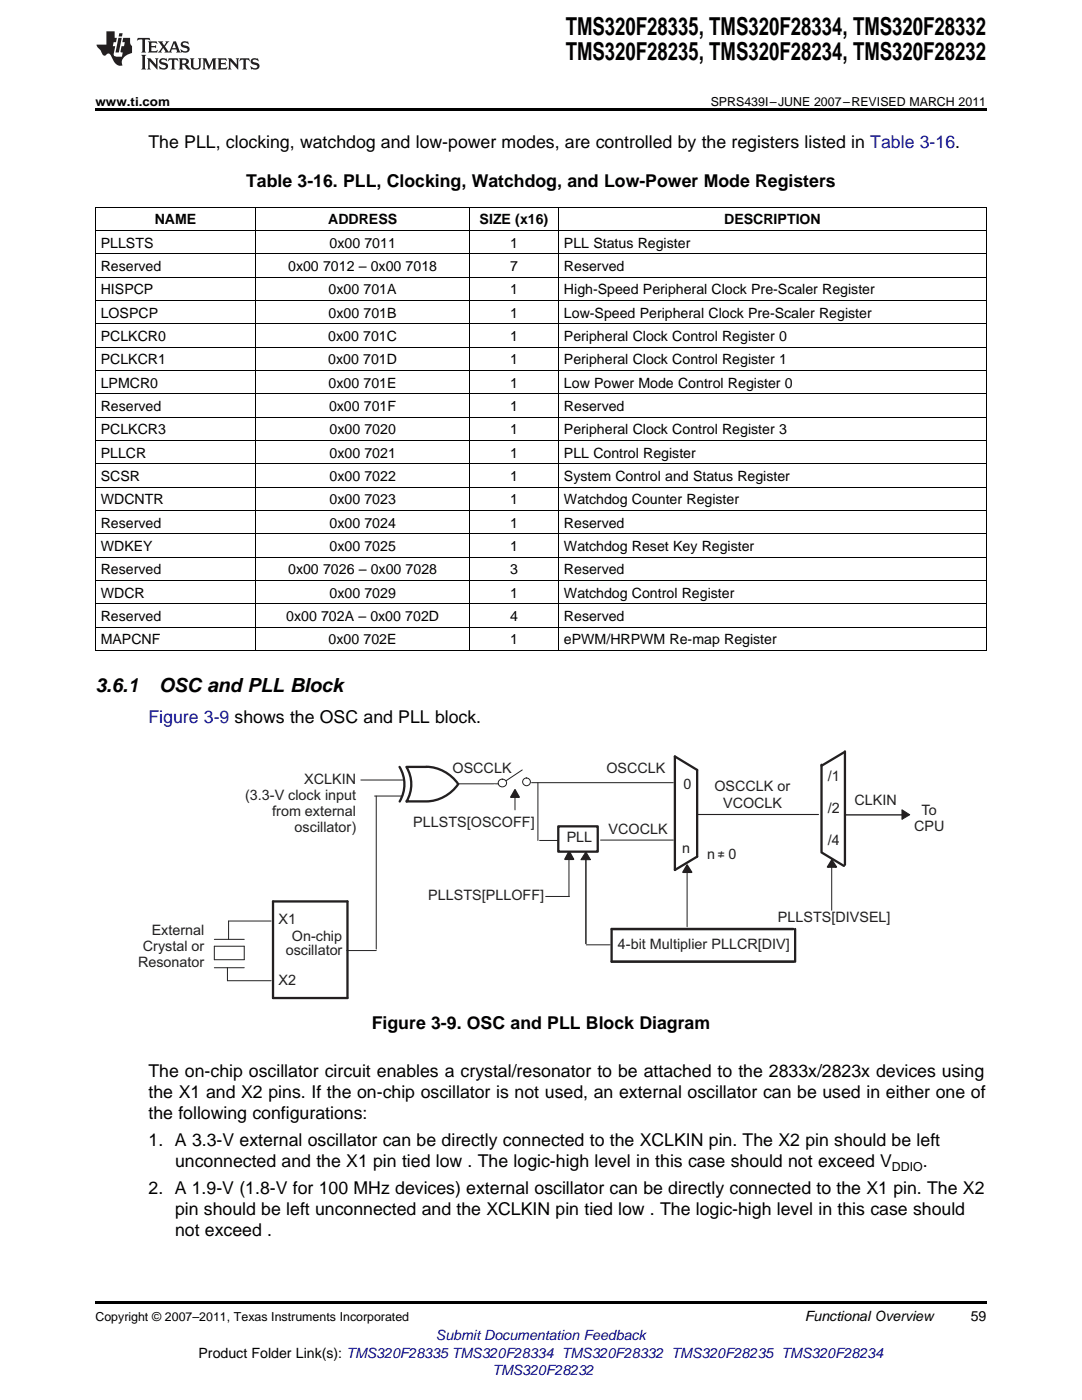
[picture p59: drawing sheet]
<svg xmlns="http://www.w3.org/2000/svg" width="216mm" height="279mm" viewBox="0 0 216 279" stroke-linecap="round" stroke-linejoin="round" font-family="sans-serif">
<defs><g id="words">
<g font-size="4.9">
<text x="112.9" y="7.1">TMS320F28335, TMS320F28334, TMS320F28332</text>
<text x="112.9" y="12">TMS320F28235, TMS320F28234, TMS320F28232</text>
</g>
<g font-size="3.9">
<text x="19" y="138">3.6.1</text>
<text x="31.7" y="138">OSC and PLL Block</text>
</g>
<g font-size="3.5">
<text x="29.6" y="29.6">The PLL, clocking, watchdog and low-power modes, are controlled by the registers listed in Table 3-16.</text>
<text x="49.1" y="37.4">Table 3-16. PLL, Clocking, Watchdog, and Low-Power Mode Registers</text>
<text x="74.2" y="205.4">Figure 3-9. OSC and PLL Block Diagram</text>
<text x="29.6" y="214.9">The on-chip oscillator circuit enables a crystal/resonator to be attached to the 2833x/2823x devices using</text>
<text x="29.6" y="219.1">the X1 and X2 pins. If the on-chip oscillator is not used, an external oscillator can be used in either one of</text>
<text x="29.6" y="223.4">the following configurations:</text>
<text x="29.6" y="228.7">1. A 3.3-V external oscillator can be directly connected to the XCLKIN pin. The X2 pin should be left</text>
<text x="34.9" y="232.9">unconnected and the X1 pin tied low . The logic-high level in this case should not exceed V</text>
<text x="184.1" y="232.9">.</text>
<text x="29.6" y="238.2">2. A 1.9-V (1.8-V for 100 MHz devices) external oscillator can be directly connected to the X1 pin. The X2</text>
<text x="34.9" y="242.4">pin should be left unconnected and the XCLKIN pin tied low . The logic-high level in this case should</text>
<text x="34.9" y="246.7">not exceed .</text>
</g>
<text font-size="3.5" fill="#00f" x="29.6" y="144.4">Figure 3-9 shows the OSC and PLL block.</text>
<g font-size="2.9" fill="#231f20">
<text x="90.3" y="154.2">OSCCLK</text>
<text x="121" y="154.3">OSCCLK</text>
<text x="165.2" y="155.8">/1</text>
<text x="48.9" y="159.7">(3.3-V clock input</text>
<text x="60.7" y="156.5">XCLKIN</text>
<text x="136.4" y="157.4">0</text>
<text x="142.5" y="158">OSCCLK or</text>
<text x="144.3" y="161.2">VCOCLK</text>
<text x="170.5" y="160.6">CLKIN</text>
<text x="54.3" y="162.9">from external</text>
<text x="58.8" y="166.1">oscillator)</text>
<text x="82.5" y="165">PLLSTS[OSCOFF]</text>
<text x="121.4" y="166.4">VCOCLK</text>
<text x="165.2" y="162.2">/2</text>
<text x="182.4" y="165.9">CPU</text>
<text x="183.9" y="162.7">To</text>
<text x="113.1" y="168.1">PLL</text>
<text x="136.1" y="170.2">n</text>
<text x="141.1" y="171.4">n</text>
<text x="165.2" y="168.6">/4</text>
<text x="85.5" y="179.7">PLLSTS[PLLOFF]</text>
<text x="55.6" y="184.3">X1</text>
<text x="155.2" y="184">PLLSTS[DIVSEL]</text>
<text x="28.5" y="189.8">Crystal or</text>
<text x="30.3" y="186.6">External</text>
<text x="57" y="190.6">oscillator</text>
<text x="58.2" y="187.8">On-chip</text>
<text x="123.3" y="189.4">4-bit Multiplier PLLCR[DIV]</text>
<text x="27.6" y="193">Resonator</text>
<text x="55.6" y="196.7">X2</text>
</g>
<g font-size="2.8">
<text x="30.9" y="44.8">NAME</text>
<text x="65.5" y="44.8">ADDRESS</text>
<text x="95.7" y="44.8">SIZE (x16)</text>
<text x="144.5" y="44.8">DESCRIPTION</text>
<text x="20.1" y="49.5">PLLSTS</text>
<text x="65.8" y="49.5">0x00</text>
<text x="72.7" y="49.5">7011</text>
<text x="101.8" y="49.5">1</text>
<text x="112.5" y="49.5">PLL Status Register</text>
<text x="20.1" y="54.1">Reserved</text>
<text x="20.1" y="58.8">HISPCP</text>
<text x="57.5" y="54.1">0x00</text>
<text x="64.5" y="54.1">7012 – 0x00</text>
<text x="65.6" y="58.8">0x00</text>
<text x="72.5" y="58.8">701A</text>
<text x="80.9" y="54.1">7018</text>
<text x="101.8" y="54.1">7</text>
<text x="101.8" y="58.8">1</text>
<text x="112.5" y="54.1">Reserved</text>
<text x="112.5" y="58.8">High-Speed Peripheral Clock Pre-Scaler Register</text>
<text x="20.1" y="63.4">LOSPCP</text>
<text x="65.6" y="63.4">0x00</text>
<text x="72.5" y="63.4">701B</text>
<text x="101.8" y="63.4">1</text>
<text x="112.5" y="63.4">Low-Speed Peripheral Clock Pre-Scaler Register</text>
<text x="20.1" y="68.1">PCLKCR0</text>
<text x="65.5" y="68.1">0x00</text>
<text x="72.5" y="68.1">701C</text>
<text x="101.8" y="68.1">1</text>
<text x="112.5" y="68.1">Peripheral Clock Control Register 0</text>
<text x="20.1" y="72.7">PCLKCR1</text>
<text x="20.1" y="77.4">LPMCR0</text>
<text x="65.5" y="72.7">0x00</text>
<text x="65.6" y="77.4">0x00</text>
<text x="72.5" y="72.7">701D</text>
<text x="72.5" y="77.4">701E</text>
<text x="101.8" y="72.7">1</text>
<text x="101.8" y="77.4">1</text>
<text x="112.5" y="72.7">Peripheral Clock Control Register 1</text>
<text x="112.5" y="77.4">Low Power Mode Control Register 0</text>
<text x="20.1" y="82.1">Reserved</text>
<text x="65.7" y="82.1">0x00</text>
<text x="72.6" y="82.1">701F</text>
<text x="101.8" y="82.1">1</text>
<text x="112.5" y="82.1">Reserved</text>
<text x="20.1" y="86.7">PCLKCR3</text>
<text x="65.8" y="86.7">0x00</text>
<text x="72.7" y="86.7">7020</text>
<text x="101.8" y="86.7">1</text>
<text x="112.5" y="86.7">Peripheral Clock Control Register 3</text>
<text x="20.1" y="91.4">PLLCR</text>
<text x="65.8" y="91.4">0x00</text>
<text x="72.7" y="91.4">7021</text>
<text x="101.8" y="91.4">1</text>
<text x="112.5" y="91.4">PLL Control Register</text>
<text x="20.1" y="96">SCSR</text>
<text x="20.1" y="100.7">WDCNTR</text>
<text x="65.8" y="96">0x00</text>
<text x="65.8" y="100.7">0x00</text>
<text x="72.7" y="96">7022</text>
<text x="72.7" y="100.7">7023</text>
<text x="101.8" y="96">1</text>
<text x="101.8" y="100.7">1</text>
<text x="112.5" y="96">System Control and Status Register</text>
<text x="112.5" y="100.7">Watchdog Counter Register</text>
<text x="20.1" y="105.3">Reserved</text>
<text x="65.8" y="105.3">0x00</text>
<text x="72.7" y="105.3">7024</text>
<text x="101.8" y="105.3">1</text>
<text x="112.5" y="105.3">Reserved</text>
<text x="20.1" y="110">WDKEY</text>
<text x="65.8" y="110">0x00</text>
<text x="72.7" y="110">7025</text>
<text x="101.8" y="110">1</text>
<text x="112.5" y="110">Watchdog Reset Key Register</text>
<text x="20.1" y="114.7">Reserved</text>
<text x="20.1" y="119.3">WDCR</text>
<text x="57.5" y="114.7">0x00</text>
<text x="64.5" y="114.7">7026 – 0x00</text>
<text x="65.8" y="119.3">0x00</text>
<text x="72.7" y="119.3">7029</text>
<text x="80.9" y="114.7">7028</text>
<text x="101.8" y="114.7">3</text>
<text x="101.8" y="119.3">1</text>
<text x="112.5" y="114.7">Reserved</text>
<text x="112.5" y="119.3">Watchdog Control Register</text>
<text x="20.1" y="124">Reserved</text>
<text x="57.1" y="124">0x00</text>
<text x="64.1" y="124">702A – 0x00</text>
<text x="80.9" y="124">702D</text>
<text x="101.8" y="124">4</text>
<text x="112.5" y="124">Reserved</text>
<text x="20.1" y="128.6">MAPCNF</text>
<text x="65.6" y="128.6">0x00</text>
<text x="72.5" y="128.6">702E</text>
<text x="101.8" y="128.6">1</text>
<text x="112.5" y="128.6">ePWM/HRPWM Re-map Register</text>
<text x="160.6" y="263.6">Functional Overview</text>
<text x="193.7" y="263.6">59</text>
<text x="39.6" y="270.9">Product Folder Link(s): TMS320F28335 TMS320F28334 TMS320F28332 TMS320F28235 TMS320F28234</text>
</g>
<g font-size="2.8" fill="#00f">
<text x="87" y="267.4">Submit Documentation Feedback</text>
<text x="98.2" y="274.5">TMS320F28232</text>
</g>
<g font-size="2.5">
<text x="19" y="21.1">www.ti.com</text>
<text x="141.8" y="21.1">SPRS439I–JUNE 2007–REVISED MARCH 2011</text>
<text x="178" y="233.6">DDIO</text>
<text x="19" y="263.6">Copyright © 2007–2011, Texas Instruments Incorporated</text>
</g>
<text font-size="2.5" fill="#231f20" x="143.1" y="171.4">≠ 0</text>
</g></defs>
<g fill="#231f20">
<path d="M27.5 7.6l-.1 .5 .4-.2h.6v.1v2.1l-.2 .4h1l-.3-.4v-2.1l.1-.1h.5l.5 .2-.2-.5zM29.5 8.3l.2 .3v1.5l-.2 .4h1.8l.2-.6a1.04 1.04 0 0 1-1.3 .2v-.7h.6l.3 .2v-.6l-.3 .2h-.6v-.6l.8-.1 .4 .3-.2-.5zM31.5 8.3l.9 1.1-.9 1.1h.8l-.2-.2 .5-.7 .4 .7-.2 .2h1.5l-.1-.2 .1-.4h.9l.1 .4-.2 .2h1l-.3-.3-.7-1.9h-.5l-.9 2-.8-1 .9-1h-.8l.1 .3-.3 .5-.4-.6 .2-.2zM34.7 8.6l.4 1h-.7zM36.3 8.4a.63 .63 0 0 0-.2 .7 .63 .63 0 0 0 .6 .4l.6 .2 .1 .2a.75 .75 0 0 1-.7 .4 .75 .75 0 0 1-.6-.5l.1 .7 .1-.1a1.11 1.11 0 0 0 1.5-.6 1.13 1.13 0 0 0-1.2-.8l-.1-.4a1.04 1.04 0 0 1 1.2 .2l-.2-.5-.1 .1-.5-.2zM28.2 10.9l.2 .4v2.2l-.2 .4h1l-.3-.4v-2.2l.3-.4zM29.3 11.6l.3 .4v1.5l-.3 .4h.8l-.2-.4v-1.3l1.5 1.7v-1.9l.2-.4h-.7l.2 .4v.9l-1.1-1.3zM32 11.8a.62 .62 0 0 0-.2 .7 .62 .62 0 0 0 .6 .4l.6 .1 .1 .3a.76 .76 0 0 1-.7 .3 .76 .76 0 0 1-.6-.4l.1 .7 .1-.1a1.11 1.11 0 0 0 1.5-.6 1.13 1.13 0 0 0-1.2-.8l-.1-.4a1.04 1.04 0 0 1 1.2 .2l-.2-.6-.1 .1-.5-.1zM33.7 11.6l-.2 .6a.61 .61 0 0 1 .8-.3v1.6l-.2 .4h.9l-.2-.4v-1.6a.63 .63 0 0 1 .8 .3l-.2-.6zM35.6 11.6l.3 .4v1.5l-.3 .4h1l-.2-.2v-.8l.5 .2a.76 .76 0 0 0 1.2 .7l-1-1a.58 .58 0 0 0 .6-.5 .58 .58 0 0 0-.5-.6zM36.4 11.9h.1a.45 .45 0 0 1 .5 .1 .45 .45 0 0 1 .1 .5l-.7 .2zM37.9 11.6l.2 .2a2.17 2.17 0 0 0 .3 1.9 .99 .99 0 0 0 1.6-.6v-1.1l.2-.4h-.7l.2 .2a1.92 1.92 0 0 1-.2 1.8 .6 .6 0 0 1-.9-.5v-1.1l.2-.4zM40.4 11.6l.2 .4v1.5l-.2 .4h.7l-.2-.4v-1.4l.8 1.8 .8-1.8v1.4l-.2 .4h.9l-.2-.4v-1.5l.2-.4h-.8l-.6 1.5-.6-1.5zM43.4 11.6l.2 .4v1.5l-.2 .4h1.8l.2-.6a1.04 1.04 0 0 1-1.3 .1v-.6h.5l.4 .2v-.6l-.4 .2h-.5v-.7h.8l.3 .3-.1-.6zM45.5 11.6l.2 .4v1.5l-.2 .4h.7l-.2-.4v-1.3l1.5 1.7v-1.9l.2-.4h-.7l.2 .4v.9l-1.1-1.3zM47.9 11.6l-.1 .6a.61 .61 0 0 1 .8-.3v1.6l-.3 .4h1l-.3-.4 .1-1.6a.63 .63 0 0 1 .7 .3l-.1-.6zM50.2 11.8a.62 .62 0 0 0-.2 .7 .62 .62 0 0 0 .6 .4l.6 .1 .2 .3a.76 .76 0 0 1-.8 .3 .76 .76 0 0 1-.6-.4l.1 .7 .2-.1a1.11 1.11 0 0 0 1.5-.6 1.13 1.13 0 0 0-1.3-.8l-.1-.4a1.04 1.04 0 0 1 1.2 .2l-.1-.6-.2 .1-.5-.1z"/>
<path d="M21.2 6.3v2.6h-1.9l.1 .4 .7 .9a.91 .91 0 0 0 1 .8 .56 .56 0 0 1 .5-.3 .56 .56 0 0 1 .5 .3l.4 .8a1.53 1.53 0 0 0 1.9 1.2 1.54 1.54 0 0 1 1-2.1l.9-.3v-1.4a1.52 1.52 0 0 1-.3-1.6h-1.4l-.2 .8h.5l-.2 .8h-.4l-.2 1v.2l.4 .1-.2 .8a1.93 1.93 0 0 1-1.6-.3l.3-1.8h-.5l.2-.8h.4l.2-.8h-.4v-1.3zM23.6 7.6l-.6 2.9h.7l.6-2.9zM23.8 6.6l-.1 .7h.6l.2-.7z"/>
</g>
<path d="M104.2 153.7l-3.3 2.2M107.3 156.2v11.5M139 162.6h24.3" fill="none" stroke="#231f20" stroke-width=".2"/>
<path d="M46.9 153.2h25.3v7h-25.3z" fill="none" stroke="#fff" stroke-width=".2"/>
<path d="M54.5 179.9h14.8v19.3h-14.8z" fill="none" stroke="#231f20" stroke-width=".46"/>
<path d="M116.9 170l.9 1.6h-1.9z" fill="#231f20"/>
<path d="M116.9 170l.9 1.6h-1.9z" fill="none" stroke="#231f20" stroke-width=".2"/>
<path d="M134.7 151l4.4 2.7v17.3l-4.4 2.6z" fill="none" stroke="#231f20" stroke-width=".46"/>
<path d="M79.7 153.1a6.7 6.7 0 0 1 0 6.9z" fill-rule="evenodd" fill="#fff"/>
<path d="M79.7 153.1a6.7 6.7 0 0 1 0 6.9" fill="none" stroke="#231f20" stroke-width=".46"/>
<path d="M81.1 153.1l4-.1a8 8 0 0 1 6.3 3.5 7.9 7.9 0 0 1-6.3 3.4l-4 .1a6.7 6.7 0 0 0 0-6.9z" fill-rule="evenodd" fill="#fff"/>
<path d="M81.1 153.1l4-.1a8 8 0 0 1 6.3 3.5 7.9 7.9 0 0 1-6.3 3.4l-4 .1a6.7 6.7 0 0 0 0-6.9z" fill="none" stroke="#231f20" stroke-width=".46"/>
<path d="M72 155.7h8.7M74.7 158.9h5.4M75.1 158.9v30.5M106.1 156.2h28.3M42.8 188.8h5.9v2.7h-5.9zM42.8 187.5h5.9M45.4 193.1v2.6h8.7M54.1 183.8h-8.5v3.7M69.2 189.7h5.9" fill="none" stroke="#231f20" stroke-width=".2"/>
<circle cx="100.3" cy="156.3" r=".8" fill="#fff"/>
<g fill="none" stroke="#231f20" stroke-width=".2">
<path d="M107.7 167.7h3.7"/>
<circle cx="100.3" cy="156.3" r=".8"/>
<circle cx="105.1" cy="156" r=".77"/>
</g>
<path d="M113.5 170l.9 1.5h-1.7z" fill-rule="evenodd" fill="#231f20"/>
<path d="M113.5 170l.9 1.5h-1.7z" fill="none" stroke="#231f20" stroke-width=".31"/>
<path d="M113.5 170v8.8" fill="none" stroke="#231f20" stroke-width=".2"/>
<path d="M111.4 164.9h7.9v5.1h-7.9z" fill-rule="evenodd" fill="#fff"/>
<path d="M111.4 164.9h7.9v5.1h-7.9z" fill="none" stroke="#231f20" stroke-width=".46"/>
<path d="M91.5 156.4h8M108.9 178.9h4.7M116.9 171.3v17M119.8 167.7h14.6M42.8 193.1h5.9M121.9 188.6h.1" fill="none" stroke="#231f20" stroke-width=".2"/>
<path d="M122 185.4h36.3" fill="none" stroke="#231f20" stroke-width=".49"/>
<path d="M122 185.4v6.5M158.7 185.4v6.5" fill="none" stroke="#231f20" stroke-width=".48"/>
<path d="M122 191.9h36.4" fill="none" stroke="#231f20" stroke-width=".5"/>
<path d="M137.1 172.6l.9 1.5h-1.7z" fill="#231f20"/>
<path d="M137.1 172.6l.9 1.5h-1.7z" fill="none" stroke="#231f20" stroke-width=".31"/>
<path d="M137.1 172.6v12.4" fill="none" stroke="#231f20" stroke-width=".2"/>
<path d="M102.8 157.6l.8 1.5h-1.7z" fill="#231f20"/>
<path d="M102.8 157.6l.8 1.5h-1.7z" fill="none" stroke="#231f20" stroke-width=".31"/>
<path d="M102.8 157.6v4" fill="none" stroke="#231f20" stroke-width=".2"/>
<circle cx="98.7" cy="157.5" r=".77" fill="#fff"/>
<circle cx="98.7" cy="157.5" r=".77" fill="none" stroke="#fff" stroke-width=".2"/>
<path d="M166 171.5v10.2M168.7 162.6h11.7M117 188.6h4.7" fill="none" stroke="#231f20" stroke-width=".2"/>
<path d="M163.9 152.6v17.3M168.4 150.2l-4.5 2.6M168.6 150v22.6M163.9 170.1l4.5 2.7" fill="none" stroke="#231f20" stroke-width=".46"/>
<path d="M166 171.6l.9 1.4h-1.8z" fill="#231f20"/>
<path d="M166 171.6l.9 1.4h-1.8z" fill="none" stroke="#231f20" stroke-width=".31"/>
<path d="M180 161.6l1.5 1-1.5 .9z" fill="#231f20"/>
<path d="M180 161.6l1.5 1-1.5 .9z" fill="none" stroke="#231f20" stroke-width=".2"/>
<path d="M19 21.6h177.8v.6h-177.8zM19 259.7h177.8v.5h-177.8z" fill="#000"/>
<g fill="none" stroke="#000" stroke-width=".2">
<path d="M19 60h177.8M19 55.3h177.8M19 50.7h177.8M19 46h177.8M19 41.4h177.8M19.1 41.4v88.5M51 41.4v88.5M93.6 41.4v88.5M111.4 41.4v88.5M196.8 41.4v88.5M19 78.6h177.8M19 74h177.8"/>
<path d="M19 69.3h177.8M19 64.6h177.8M19 97.2h177.8M19 92.6h177.8M19 87.9h177.8M19 83.3h177.8M19 115.9h177.8M19 111.2h177.8M19 106.6h177.8M19 101.9h177.8M19 129.8h177.8M19 125.2h177.8"/>
<path d="M19 120.5h177.8"/>
</g>
<use href="#words"/>
</svg>
